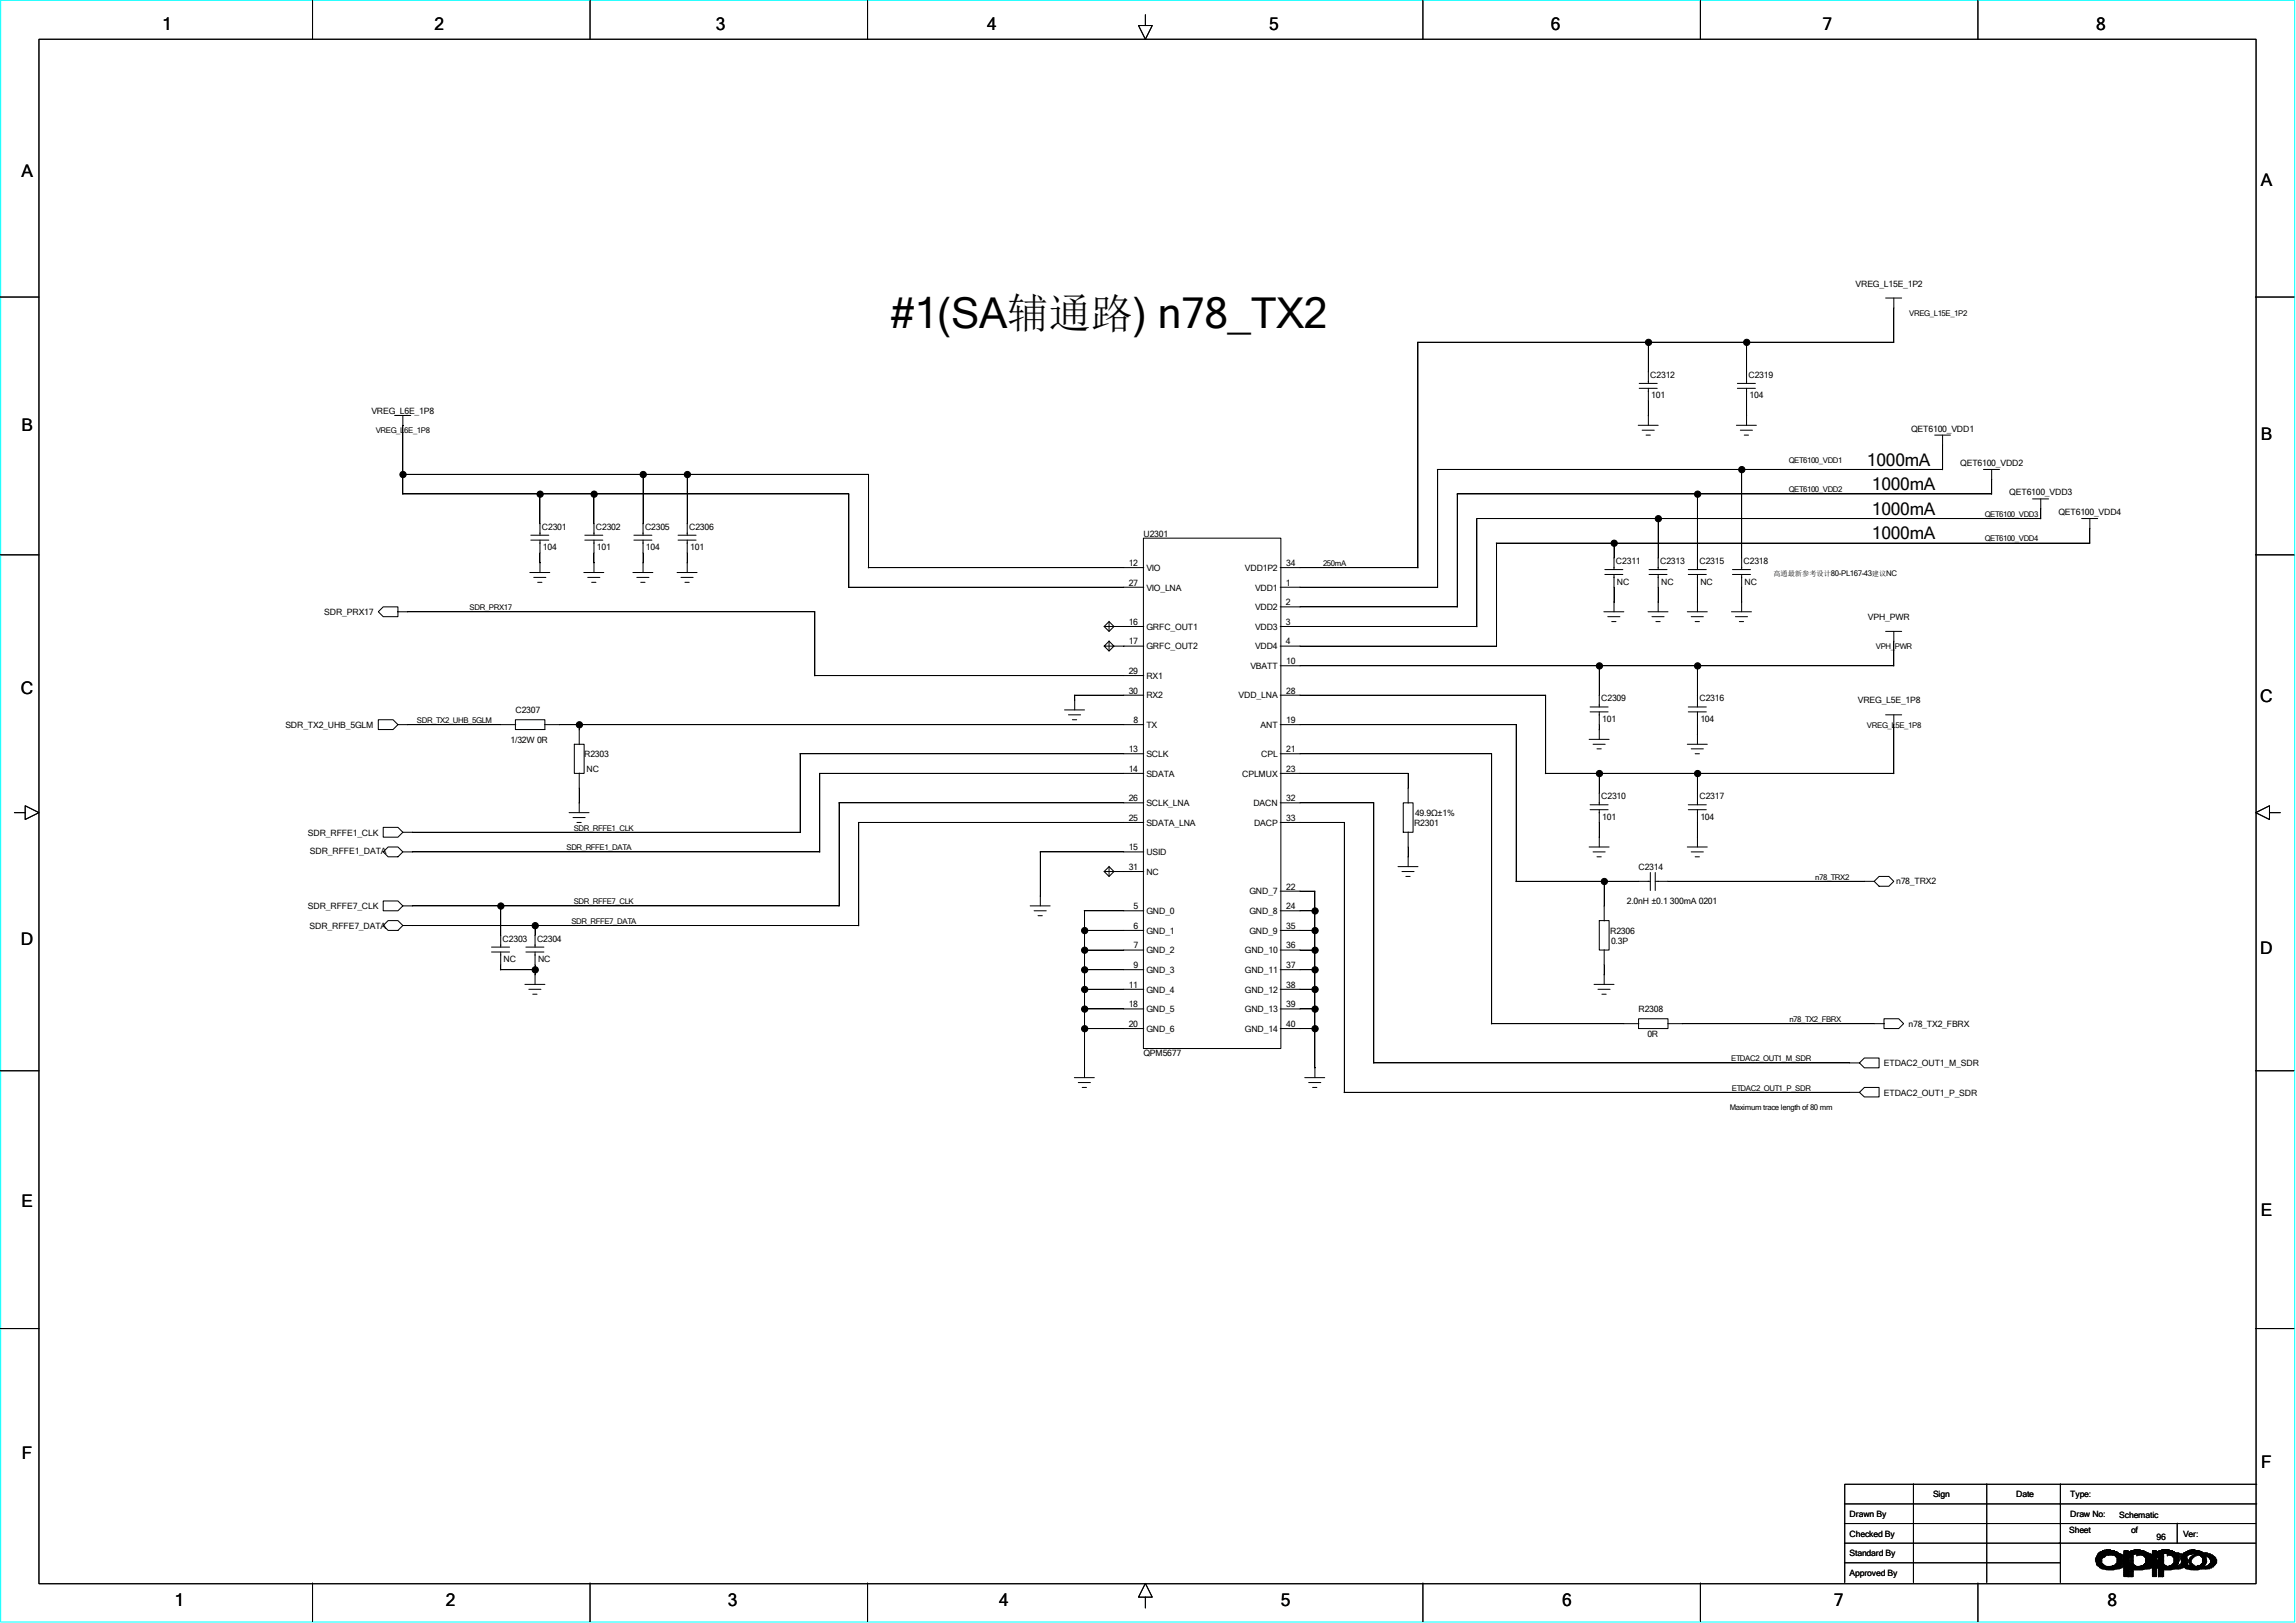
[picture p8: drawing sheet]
<svg xmlns="http://www.w3.org/2000/svg" width="297mm" height="210mm" viewBox="0 0 297 210" stroke-linecap="round" stroke-linejoin="round" font-family="sans-serif">
<defs><g id="words">
<text font-size="5.5" x="115.2" y="42.5">#1(SA辅通路) n78_TX2</text>
<g font-size="2.2">
<text x="21" y="3.9">1</text>
<text x="56.2" y="3.9">2</text>
<text x="92.6" y="3.9">3</text>
<text x="127.7" y="3.9">4</text>
<text x="164.2" y="3.9">5</text>
<text x="200.6" y="3.9">6</text>
<text x="235.8" y="3.9">7</text>
<text x="271.1" y="3.9">8</text>
<text x="2.8" y="22.9">A</text>
<text x="292.5" y="24.1">A</text>
<text x="2.8" y="55.8">B</text>
<text x="292.5" y="57">B</text>
<text x="241.5" y="60.3">1000mA</text>
<text x="242.1" y="63.5">1000mA</text>
<text x="242.1" y="66.6">1000mA</text>
<text x="242.1" y="69.8">1000mA</text>
<text x="2.7" y="89.7">C</text>
<text x="292.4" y="90.8">C</text>
<text x="2.7" y="122.3">D</text>
<text x="292.4" y="123.5">D</text>
<text x="2.8" y="156.2">E</text>
<text x="292.5" y="157.4">E</text>
<text x="2.8" y="188.8">F</text>
<text x="292.5" y="189.9">F</text>
<text x="22.6" y="207.9">1</text>
<text x="57.7" y="207.9">2</text>
<text x="94.1" y="207.9">3</text>
<text x="129.2" y="207.9">4</text>
<text x="165.7" y="207.9">5</text>
<text x="202.1" y="207.9">6</text>
<text x="237.2" y="207.9">7</text>
<text x="272.6" y="207.9">8</text>
</g>
<g font-size="1.1">
<text x="240" y="37.1">VREG_L15E_1P2</text>
<text x="48" y="53.6">VREG_L6E_1P8</text>
<text x="213.5" y="48.9">C2312</text>
<text x="213.6" y="51.6">101</text>
<text x="226.2" y="48.9">C2319</text>
<text x="226.3" y="51.6">104</text>
<text x="247.2" y="55.8">QET6100_VDD1</text>
<text x="253.6" y="60.3">QET6100_VDD2</text>
<text x="259.9" y="64.1">QET6100_VDD3</text>
<text x="70.1" y="68.5">C2301</text>
<text x="70.2" y="71.2">104</text>
<text x="77.1" y="68.5">C2302</text>
<text x="77.2" y="71.2">101</text>
<text x="83.4" y="68.5">C2305</text>
<text x="83.6" y="71.2">104</text>
<text x="89.2" y="68.5">C2306</text>
<text x="89.3" y="71.2">101</text>
<text x="147.9" y="69.4">U2301</text>
<text x="266.3" y="66.6">QET6100_VDD4</text>
<text x="146" y="75.8">27</text>
<text x="146" y="73.2">12</text>
<text x="148.3" y="73.9">VIO</text>
<text x="148.3" y="76.4">VIO_LNA</text>
<text x="161" y="73.9">VDD1P2</text>
<text x="162.3" y="76.4">VDD1</text>
<text x="166.3" y="75.8">1</text>
<text x="166.4" y="73.2">34</text>
<text x="209" y="73">C2311</text>
<text x="209.2" y="75.6">NC</text>
<text x="214.8" y="73">C2313</text>
<text x="214.9" y="75.6">NC</text>
<text x="219.8" y="73">C2315</text>
<text x="220" y="75.6">NC</text>
<text x="225.6" y="73">C2318</text>
<text x="225.7" y="75.6">NC</text>
<text x="42" y="79.6">SDR_PRX17</text>
<text x="146" y="83.4">17</text>
<text x="146" y="80.9">16</text>
<text x="148.3" y="81.5">GRFC_OUT1</text>
<text x="162.3" y="79">VDD2</text>
<text x="162.3" y="81.5">VDD3</text>
<text x="166.3" y="83.4">4</text>
<text x="166.3" y="80.9">3</text>
<text x="166.3" y="78.3">2</text>
<text x="241.6" y="80.2">VPH_PWR</text>
<text x="146" y="89.7">30</text>
<text x="146" y="87.2">29</text>
<text x="148.3" y="84">GRFC_OUT2</text>
<text x="148.3" y="87.8">RX1</text>
<text x="161.8" y="86.6">VBATT</text>
<text x="162.3" y="84">VDD4</text>
<text x="166.4" y="89.7">28</text>
<text x="166.4" y="85.9">10</text>
<text x="36.9" y="94.2">SDR_TX2_UHB_5GLM</text>
<text x="66.7" y="92.3">C2307</text>
<text x="146.6" y="93.6">8</text>
<text x="148.3" y="90.4">RX2</text>
<text x="148.3" y="94.2">TX</text>
<text x="160.2" y="90.4">VDD_LNA</text>
<text x="163.1" y="94.2">ANT</text>
<text x="166.4" y="93.6">19</text>
<text x="207.1" y="90.8">C2309</text>
<text x="207.3" y="93.4">101</text>
<text x="219.8" y="90.8">C2316</text>
<text x="220" y="93.4">104</text>
<text x="240.3" y="91">VREG_L5E_1P8</text>
<text x="66" y="96.1">1/32W 0R</text>
<text x="75.6" y="98">R2303</text>
<text x="75.9" y="99.9">NC</text>
<text x="146" y="97.3">13</text>
<text x="146" y="99.9">14</text>
<text x="148.3" y="98">SCLK</text>
<text x="148.3" y="100.5">SDATA</text>
<text x="160.7" y="100.5">CPLMUX</text>
<text x="163.2" y="98">CPL</text>
<text x="166.4" y="99.9">23</text>
<text x="166.4" y="97.3">21</text>
<text x="146" y="106.2">25</text>
<text x="146" y="103.7">26</text>
<text x="148.3" y="104.3">SCLK_LNA</text>
<text x="148.3" y="106.8">SDATA_LNA</text>
<text x="162.1" y="104.3">DACN</text>
<text x="162.2" y="106.8">DACP</text>
<text x="166.4" y="106.2">33</text>
<text x="166.4" y="103.7">32</text>
<text x="182.9" y="106.8">R2301</text>
<text x="183" y="105.6">49.9Ω±1%</text>
<text x="207.1" y="103.4">C2310</text>
<text x="207.3" y="106.1">101</text>
<text x="219.8" y="103.4">C2317</text>
<text x="220" y="106.1">104</text>
<text x="39.8" y="108.1">SDR_RFFE1_CLK</text>
<text x="40.1" y="110.5">SDR_RFFE1_DATA</text>
<text x="146" y="110">15</text>
<text x="146" y="112.6">31</text>
<text x="148.3" y="110.7">USID</text>
<text x="148.3" y="113.2">NC</text>
<text x="212" y="112.6">C2314</text>
<text x="39.8" y="117.6">SDR_RFFE7_CLK</text>
<text x="146.6" y="117.6">5</text>
<text x="148.3" y="118.3">GND_0</text>
<text x="161.6" y="115.7">GND_7</text>
<text x="161.6" y="118.3">GND_8</text>
<text x="166.4" y="117.6">24</text>
<text x="166.4" y="115.1">22</text>
<text x="210.4" y="117">2.0nH ±0.1 300mA 0201</text>
<text x="245.3" y="114.3">n78_TRX2</text>
<text x="40" y="120.2">SDR_RFFE7_DATA</text>
<text x="65" y="121.8">C2303</text>
<text x="65.2" y="124.5">NC</text>
<text x="69.5" y="121.8">C2304</text>
<text x="69.6" y="124.5">NC</text>
<text x="146.6" y="122.7">7</text>
<text x="146.6" y="120.2">6</text>
<text x="146.6" y="125.3">9</text>
<text x="148.3" y="120.8">GND_1</text>
<text x="148.3" y="123.4">GND_2</text>
<text x="148.3" y="125.9">GND_3</text>
<text x="161" y="123.4">GND_10</text>
<text x="161" y="125.9">GND_11</text>
<text x="161.6" y="120.8">GND_9</text>
<text x="166.4" y="125.3">37</text>
<text x="166.4" y="122.7">36</text>
<text x="166.4" y="120.2">35</text>
<text x="208.3" y="120.8">R2306</text>
<text x="208.4" y="122.1">0.3P</text>
<text x="146" y="130.3">18</text>
<text x="146" y="127.8">11</text>
<text x="148.3" y="128.4">GND_4</text>
<text x="148.3" y="131">GND_5</text>
<text x="161" y="128.4">GND_12</text>
<text x="161" y="131">GND_13</text>
<text x="166.4" y="130.3">39</text>
<text x="166.4" y="127.8">38</text>
<text x="212" y="131">R2308</text>
<text x="146" y="132.9">20</text>
<text x="147.9" y="136.7">QPM5677</text>
<text x="148.3" y="133.5">GND_6</text>
<text x="161" y="133.5">GND_14</text>
<text x="166.4" y="132.9">40</text>
<text x="213.1" y="134.2">0R</text>
<text x="243.7" y="138">ETDAC2_OUT1_M_SDR</text>
<text x="246.9" y="132.9">n78_TX2_FBRX</text>
<text x="243.7" y="141.8">ETDAC2_OUT1_P_SDR</text>
<text x="239.3" y="196.3">Drawn By</text>
<text x="250.1" y="193.8">Sign</text>
<text x="260.8" y="193.8">Date</text>
<text x="267.8" y="196.3">Draw No:</text>
<text x="267.8" y="193.8">Type:</text>
<text x="274.2" y="196.4">Schematic</text>
<text x="239.3" y="198.8">Checked By</text>
<text x="239.3" y="201.4">Standard By</text>
<text x="239.3" y="203.9">Approved By</text>
<text x="267.7" y="198.3">Sheet</text>
<text x="275.7" y="198.3">of</text>
<text x="279" y="199.2">96</text>
<text x="282.4" y="198.8">Ver:</text>
</g>
<g font-size="1">
<text x="247" y="40.9">VREG_L15E_1P2</text>
<text x="48.6" y="56.1">VREG_L6E_1P8</text>
<text x="231.4" y="59.9">QET6100_VDD1</text>
<text x="231.4" y="63.7">QET6100_VDD2</text>
<text x="256.8" y="70.1">QET6100_VDD4</text>
<text x="256.8" y="66.9">QET6100_VDD3</text>
<text x="171.2" y="73.2">250mA</text>
<text x="60.7" y="79">SDR_PRX17</text>
<text x="242.7" y="84">VPH_PWR</text>
<text x="53.9" y="93.6">SDR_TX2_UHB_5GLM</text>
<text x="241.5" y="94.2">VREG_L5E_1P8</text>
<text x="74.2" y="107.5">SDR_RFFE1_CLK</text>
<text x="73.3" y="110">SDR_RFFE1_DATA</text>
<text x="234.8" y="113.8">n78_TRX2</text>
<text x="73.9" y="119.5">SDR_RFFE7_DATA</text>
<text x="74.2" y="117">SDR_RFFE7_CLK</text>
<text x="223.9" y="137.3">ETDAC2_OUT1_M_SDR</text>
<text x="231.5" y="132.2">n78_TX2_FBRX</text>
<text x="223.8" y="143.6">Maximum trace length of 80 mm</text>
<text x="224" y="141.1">ETDAC2_OUT1_P_SDR</text>
</g>
<text font-size=".9" x="229.4" y="74.5">高通最新参考设计80-PL167-43建议NC</text>
</g></defs>
<path d="M.1 0h296.7v209.9h-296.7z" fill="none" stroke="#0ff" stroke-width=".13"/>
<g fill="none" stroke="#000" stroke-width=".13">
<path d="M5 5.1h286.8v199.8h-286.8zM40.4 .1v5M76.3 .1v5M112.2 .1v5M148.2 1.9v1.4h.9l-.9 1.8-.9-1.8h.9M184.1 .1v5M220 .1v5M255.9 .1v5M0 38.4h5M243.9 38.6h2.1M245 38.6v5.7M291.8 38.4h5"/>
<path d="M51.1 53.8h2M52.1 53.8v10.2M183.4 44.3h61.6M183.4 44.3v29.2M211.9 55h2.6M212 50.2h2.4M212 49.6h2.4M212.4 55.7h1.6M212.9 56.3h.6M213.2 44.3v5.3M213.2 50.2v4.8M224.6 55h2.6"/>
<path d="M224.7 50.2h2.4M224.7 49.6h2.4M225.1 55.7h1.6M225.6 56.3h.6M225.9 44.3v5.3M225.9 50.2v4.8M250.3 56.3h2M251.3 56.3v4.5M0 71.8h5M49.6 78.5h1.9v1.3h-1.9l-.7-.6zM51.4 79.2h54v8.3M52.1 63.9h57.7v12.1"/>
<path d="M52.1 61.4h60.3v12.1M68.5 74.1h2.6M68.7 69.9h2.3M68.7 69.3h2.3M69 74.7h1.6M69.6 75.4h.5M69.8 63.9v5.4M69.8 69.9v4.2M75.5 74.1h2.6M75.6 69.9h2.4M75.6 69.3h2.4M76 74.7h1.6"/>
<path d="M76.5 75.4h.6M76.8 63.9v5.4M76.8 69.9v4.2M81.9 74.1h2.6M82 69.9h2.3M82 69.3h2.3M82.4 74.7h1.5M82.9 75.4h.5M83.2 61.4v7.9M83.2 69.9v4.2M87.6 74.1h2.6M87.7 69.9h2.3"/>
<path d="M87.7 69.3h2.3M88.1 74.7h1.6M88.6 75.4h.6M88.9 61.4v7.9M88.9 69.9v4.2M109.8 76h38.2M112.3 73.4h35.7M147.9 69.6h17.8v66.1h-17.8zM165.6 73.4h17.8M165.6 76h20.4M165.6 78.5h22.9M185.9 60.7h65.4"/>
<path d="M186 60.7v15.3M188.5 63.9h69.1M188.5 63.9v14.7M191 67.1h73M191.1 67.1v14M193.5 70.3h76.8M193.6 70.3v13.4M207.5 79.2h2.6M207.6 74.3h2.3M207.6 73.7h2.3M208 79.8h1.5M208.8 70.3v3.4"/>
<path d="M208.8 74.3v4.9M213.2 79.2h2.6M213.3 74.3h2.3M213.3 73.7h2.3M213.7 79.8h1.6M214.5 67.1v6.6M214.5 74.3v4.9M218.3 79.2h2.6M218.4 74.3h2.3M218.4 73.7h2.3M218.8 79.8h1.5M219.6 63.9v9.8"/>
<path d="M219.6 74.3v4.9M224 79.2h2.6M224.1 74.3h2.3M224.1 73.7h2.3M224.5 79.8h1.6M225.3 60.7v13M225.3 74.3v4.9M256.6 60.7h2.1M257.6 60.7v3.3M262.9 64.6h2.1M264 64.6v2.5M269.3 67.1h2.1"/>
<path d="M270.3 67.1v3.2M291.8 71.8h5M48.9 93.1h1.9l.7 .7-.7 .6h-1.9zM51.4 93.8h15.3M66.7 93.1h3.8v1.3h-3.8zM70.4 93.8h77.6M74.3 96.3h1.3v3.8h-1.3zM74.9 93.8v2.6M103.5 97.5h44.5M103.5 97.5v10.2M105.4 87.4h42.6M137.7 91.9h2.6"/>
<path d="M138.2 92.5h1.6M138.7 93.1h.6M139 90h9M139 90v1.9M142.8 81.1l.7-.7 .6 .7-.6 .6-.7-.6h1.3M142.8 83.6l.7-.6 .6 .6-.6 .6-.7-.6h1.3M143.5 80.4v1.3M143.5 82.9v1.3M144.1 81.1h3.9M144.1 83.6h3.9M165.6 93.8h30.5v20.3M165.6 97.5h27.4v35"/>
<path d="M165.6 81.1h25.5M165.6 83.6h28M165.6 90h34.3v10.1M165.6 86.1h79.4M205.6 95.7h2.6M205.7 92.1h2.3M205.7 91.5h2.3M206.1 96.3h1.5M206.6 96.9h.5M206.9 86.1v5.4M206.9 92.1v3.6M208.5 80.4h.5"/>
<path d="M214.2 80.4h.6M218.3 96.3h2.6M218.4 92.1h2.3M218.4 91.5h2.3M218.8 96.9h1.5M219.3 80.4h.5M219.3 97.5h.5M219.6 86.1v5.4M219.6 92.1v4.2M225 80.4h.6M243.9 81.7h2.1M243.9 92.5h2.1"/>
<path d="M245 81.7v4.5M245 92.5v7.6M1.9 105.2h1.4v-.9l1.7 .9-1.7 .8v-.8M49.6 107.1h1.9l.6 .6-.6 .6h-1.9zM49.6 116.6h1.9l.6 .6-.6 .7h-1.9zM50.2 109.6h1.3l.6 .6-.6 .7h-1.3l-.6-.7zM50.2 119.1h1.3l.6 .7-.6 .6h-1.3l-.6-.6zM52.1 107.7h51.4M52.1 110.2h53.9M52.1 117.2h56.4M52.1 119.8h59M64.8 117.2v5.4"/>
<path d="M69.2 119.8v2.8M73.6 105.2h2.6M74.1 105.8h1.6M74.6 106.4h.6M74.9 100v5.2M106 100.1h42M106 100.1v10.2M108.5 103.9h39.5M108.5 103.9v13.4M111 106.4h37M111.1 106.4v13.4M133.3 117.2h2.5"/>
<path d="M133.8 117.9h1.5M134.3 118.5h.5M134.5 110.2h13.5M134.6 110.2v7M140.3 117.9h7.7M140.3 117.9v21.5M142.8 112.8l.7-.7 .6 .7-.6 .6-.7-.6h1.3M143.5 112.1v1.3M144.1 112.8h3.9M165.6 115.3h4.5v24.1M165.6 117.9h4.5M165.6 100.1h16.6v3.8"/>
<path d="M165.6 103.9h12.1v33.7M165.6 106.4h8.3v35M180.8 112.1h2.6M181.4 112.8h1.5M181.5 103.9h1.3v3.8h-1.3zM181.9 113.4h.5M182.2 107.7v4.4M196.1 114h17.4M199.9 100.1h45.1M205.6 109.6h2.6M205.7 104.8h2.3M205.7 104.1h2.3"/>
<path d="M206.1 110.2h1.5M206.6 110.9h.5M206.9 119.1h1.3v3.8h-1.3zM206.9 100.1v4M206.9 104.8v4.8M207.5 114v5.2M213.5 112.9v2.3M214.1 114h28.4M214.1 112.9v2.3M218.3 109.6h2.6M218.4 104.8h2.3M218.4 104.1h2.3"/>
<path d="M218.8 110.2h1.5M219.3 110.9h.5M219.6 100.1v4M219.6 104.8v4.8M243.1 113.4h1.2l.7 .6-.7 .7h-1.2l-.7-.7zM293.6 105.2v-.9l-1.8 .9 1.8 .8v-.8h1.4M0 138.6h5M63.6 123.2h2.3M63.6 122.6h2.3M64.7 125.5h4.5M64.8 123.2v2.3M67.9 127.4h2.6"/>
<path d="M68 123.2h2.4M68 122.6h2.4M68.4 128h1.6M68.9 128.7h.6M69.2 123.2v4.2M139 139.4h2.6M140.3 128h7.7M140.3 120.4h7.7M140.3 122.9h7.7M140.3 125.5h7.7M140.3 130.6h7.7M140.3 133.1h7.7"/>
<path d="M165.6 128h4.5M165.6 120.4h4.5M165.6 122.9h4.5M165.6 125.5h4.5M165.6 130.6h4.5M165.6 133.1h4.5M168.8 139.4h2.6M177.7 137.5h62.9M192.9 132.5h19.1M206.2 127.4h2.6M206.7 128h1.6M207.2 128.7h.6"/>
<path d="M207.5 122.9v4.5M212 131.8h3.8v1.3h-3.8zM215.7 132.5h28.1M240.5 137.5l.7-.6h1.9v1.3h-1.9zM243.7 131.8h1.9l.7 .7-.7 .6h-1.9zM291.8 138.6h5M139.5 140.1h1.6M140 140.7h.5M169.3 140.1h1.6M169.8 140.7h.5M173.9 141.4h66.7M240.5 141.4l.7-.7h1.9v1.2h-1.9z"/>
<path d="M0 171.9h5M291.8 171.9h5M238.6 194.6h53.3M238.6 199.7h53.2M238.6 197.1h53.2M247.5 192v12.8M257 192v12.8M266.5 192v12.8M281.6 197.1v2.6M291.9 192.1h-53.3v12.7M40.4 204.9v4.9M76.3 204.9v4.9"/>
<path d="M112.2 204.9v4.9M148.2 206.7h.9l-.9-1.8-.9 1.8h.9v1.4M184.1 204.9v4.9M220 204.9v4.9M238.6 202.2h27.9M255.9 204.9v4.9M271.1 201.6h.9M271.1 201.7h.8M271.1 201.8h.8M271.1 202h.8M271.1 202.1h.8M271.2 201.3h1.2"/>
<path d="M271.2 201.5h1.1M271.2 202.2h.7M271.2 202.4h.8M271.2 202.5h1M271.2 201.5v1M271.2 201.4v.8M271.3 201.1h3M271.3 201.2h.8M271.3 202.6h1M271.4 201.2v1.4h.6v.4v-.6M271.4 201.2v1.3M271.4 201h2.5"/>
<path d="M271.5 201v1.6v-1.5v.1M271.5 202.2v.4h.7M271.5 201a2.22 2.22 0 0 1 2.9 .3l.1 .8a1.54 1.54 0 0 1-1.7 1l-.9-.1-.7-.5-.1-.8zM271.6 202.7h3.1M271.6 202.9h3M271.6 201.6l.5-.4 .7-.2 .7 .2 .4 .4v.6l-.4 .4-.7 .1-.7-.1-.5-.4zM271.6 200.9v1.8M271.6 200.8h2.2M271.7 201.5l.3-.2a2.52 2.52 0 0 1 2.2-.2l.5 .1v.1h.1l.1 .3h.1v.2h.2v.2a.87 .87 0 0 1-.7 .7 1.03 1.03 0 0 1-.9 .3 3 3 0 0 1-1.6-.3l-.1-.2-.3-.1v-.6zM271.7 200.8v2.1M271.9 201.7l.2-.2h.1a.72 .72 0 0 1 .8-.3h.6l.6 .4h.1v.2h.1v.4h-.1l-.1 .3h-.2v.1l-.5 .1-.1 .2h-.6v-.2a.62 .62 0 0 1-.7-.2l-.2-.1zM271.9 202.5v.5h1.9"/>
<path d="M271.9 200.8v1M271.9 202.2v.4M272 200.7v.5M272 201.3v.3M272 200.7h1.4M272.1 203h1.8M272.1 200.7v.8M272.1 202.5v.5M272.2 200.7v.4M272.2 202.6v.4M272.2 200.6h.8M272.4 200.7v.7"/>
<path d="M272.4 202.7v.4M272.5 203.1h1M272.5 200.5v.8M272.5 202.7v.4M272.6 200.5v.8M272.6 202.7v.4M272.8 200.5v.8M272.8 202.7v.4M272.8 201.2h-.6v.3M272.9 200.5v.8M272.9 202.7v.4M273 200.5v.8"/>
<path d="M273 202.7v.4M273.1 200.7v.6M273.1 202.7v.4M273.3 200.7v.6M273.3 202.6v.5M273.3 202.6h2.9M273.4 201.2h1.2M273.4 200.7v.6M273.4 202.6v.5M273.5 202.6v.4M273.5 200.7v.6M273.6 201.3h1.1"/>
<path d="M273.6 202.5h2.5M273.6 200.8v.5M273.6 202.4v.6M273.7 201.5h2.3M273.7 202.4h2.3M273.8 200.8v.7M273.8 202.3v.7M273.9 201.6h2.1M273.9 201.7h2.1M273.9 201.8h2.1M273.9 202h2.1M273.9 202.1h2.1"/>
<path d="M273.9 202.2h2.1M273.9 200.8v.8M273.9 202.2v.8M274 200.9v2.1M274.2 201v2M274.3 201.1v1.8M274.4 201.2v1.7M274.5 201.2v1.6M274.7 201.2v1.6M274.7 201h3.2M274.7 201.2h1.3M274.7 201.3h1.3"/>
<path d="M274.7 202.7h6.8M274.7 202.9h7.7M274.7 203h3.2M274.7 203.2h1.3M274.7 203.4h1.3M274.7 203.5h1.3M274.7 203.6h1.3M274.7 203.8h1.3M274.7 204h1.3M274.7 203.9h1.3M274.7 200.8h2.9M274.7 200.7h.6"/>
<path d="M274.8 200.7h.5v.3v-.2l.9-.2h.6l.3 .1a1.21 1.21 0 0 1 1 .9 1.21 1.21 0 0 1-.4 1.3 2.25 2.25 0 0 1-1.4 .2 .83 .83 0 0 1-.9-.2h-.1v1.1h-.5zM274.8 200.7v3.3M274.9 200.7v3.3M275 200.7v3.3M275.2 200.7v3.3M275.3 200.7v3.3M275.3 201.6l.5-.4 .6-.2 .8 .2 .4 .4v.6l-.4 .4-.8 .1-.6-.1-.5-.4zM275.4 200.8v3.2M275.5 200.8v3.2M275.6 200.7h1.7M275.7 200.7v3.3M275.8 200.7v3.3"/>
<path d="M275.9 200.7v3.3M276.1 200.5v.6M276.1 202.5v.6M276.1 200.6h.7M276.2 200.5v.6h-1.5M276.2 202.6v.5M276.3 200.5v.6M276.3 202.7v.4M276.4 201v.3v-.1h1.2l.1 .1h.3l.2 .5h.1v.4h-.1v.2l-.2 .1v.1l-.5 .1-.2 .2h-.6v-.2h-.4v-.1h-.1l-.3-.2M276.4 201.2h.3M276.4 200.5v.5M276.4 202.7v.4"/>
<path d="M276.6 200.5v.8M276.6 202.7v.4M276.7 200.5v.8M276.7 202.7v.4M276.8 200.5v.8M276.8 202.7v.4M276.9 200.7v.6M276.9 202.6v.5M277 201.2h2.9M277 202.6h.8M277.1 200.7v.6M277.1 202.6v.5"/>
<path d="M277.2 202.6v.5h-2.5M277.2 200.7v.6M277.3 201.3h2.6M277.3 202.5h.7M277.3 200.7v.6M277.3 202.4v.6M277.4 202.4h1.7M277.5 200.8v.7M277.5 202.3v.7M277.5 201.6h.6M277.5 201.7h1.5M277.5 201.8h1.5"/>
<path d="M277.5 202.1h.7M277.5 202.2h1.5M277.6 200.8v.8M277.6 202.2v.8M277.7 200.9v2.1M277.8 201v2M278 202.6h2.2M278 201v2M278.1 201.1v1.3M278.2 201.6h.8M278.2 201.8v.2h-.7M278.2 201.1v.7"/>
<path d="M278.2 202.2v.7M278.3 201.1h-1.9l.3-.1h1.3v.1h.2l.5 .2v.2l.3 .1v.2h.1v.2a1.02 1.02 0 0 1-.9 .9l-.1 .1h-1.7l-.5-.4M278.3 202h.8M278.3 202.1h.8M278.3 201.2v1.7M278.4 201h3.4M278.4 201.1h1.5M278.4 203h.6M278.4 203.1h.6M278.4 203.2h.6M278.4 203.4h.6M278.4 203.5h.6"/>
<path d="M278.4 203.6h.6M278.4 203.8h.6M278.4 203.9h.6M278.4 200.8h2.9M278.4 200.7h.6M278.5 200.7h.5v.3v-.2h.1a2.02 2.02 0 0 1 2.4 .3l.1 .2a.49 .49 0 0 1 .2 .8 1.18 1.18 0 0 1-1.6 1h-.2a.83 .83 0 0 1-.9-.2h-.1v1.1h-.5zM278.5 200.7v3.3M278.6 200.7v3.3M278.7 200.7v3.3M278.8 200.7v3.3M279 200.7v3.3h-.6M279.1 200.8v.7h-1.7"/>
<path d="M279.1 202v.1M279.1 202.3v.6M279.2 203h2.6M279.2 201.5h.7M279.2 201.6h.7M279.2 201.7h.7M279.2 201.8h.7M279.2 202h.7M279.2 202.1h.7M279.2 202.2h.7M279.2 202.4h.7M279.2 203.2h.7"/>
<path d="M279.2 203.4h.7M279.2 203.5h.7M279.2 203.6h.7M279.2 200.7v3.3M279.2 203.8h.7M279.2 204h.7M279.2 203.9h.7M279.3 200.7h1.7M279.4 200.7v3.3M279.4 201.2l.7-.2 .8 .2 .4 .4v.6l-.4 .4-.8 .1-.7-.1-.4-.4v-.6zM279.5 200.7v3.3M279.6 200.5v3.5"/>
<path d="M279.7 200.5v3.5M279.9 200.5v3.5M280 200.5v.5M280 202.5v.6M280 202.5h-1.9v.5M280.1 200.5v.5M280.1 202.6v.5M280.2 200.5v.5M280.2 202.6v.5M280.3 201.1h1.9M280.4 201.1l.2-.1h1.3v.1h.1a.4 .4 0 0 1 .5 .2h.2l.2 .3 .1 .2a1.05 1.05 0 0 1-.7 1.1l-.3 .1h-1.6v-.1l-.5-.2v-.1M280.4 200.5v.8v-.1h.4a1.34 1.34 0 0 1 1.4 .5v.1h.1v.4h-.1v.2l-.3 .1v.1l-.4 .1a1.08 1.08 0 0 1-1 0h-.3v-.1l-.3-.1v-.1"/>
<path d="M280.4 201.2h.3M280.4 202.7v.4M280.5 200.5v.8M280.5 202.7v.4M280.6 200.5v.8M280.6 202.6v.5M280.7 201.2h2.5M280.8 202.6h.7M280.8 200.7v.6M280.8 202.6v.5M280.9 202.6v.5h-1.7M280.9 200.7v.6"/>
<path d="M281 202.5h.6M281 200.7v.6M281 202.4v.6M281.1 201.5h.7M281.1 200.8v.7M281.1 202.3v.7M281.2 201.6h.7M281.2 201.7h.7M281.2 201.8h.7M281.2 202h.7M281.2 202.1h.6M281.2 202.2h.6"/>
<path d="M281.3 200.8v2.2M281.4 200.9v2.1M281.5 201v2M281.6 201v1.6M281.8 201v1.4h-.7M281.8 202.6v.4M281.9 201.5h.9M281.9 201.1v.4M282 201.1v.4M282.1 201.7h.9M282.2 201.6h.8M282.2 201.8h.9"/>
<path d="M282.2 202h.9M282.2 202.2h.9M282.2 201.1v.5M282.3 202.1h.8M282.3 201.1v1.8M282.4 201v1.8M282.5 201h3M282.5 200.9v1.9M282.5 201a2.06 2.06 0 0 1 2.8 .3l.2 .8-.4 .6-.8 .4-1.5-.1-.5-.5-.1-.8zM282.6 202.9h3.5M282.7 200.9v2M282.7 203h2.8"/>
<path d="M282.7 200.8h2.1M282.8 200.8v2.2M282.9 200.8v.5h-1.9M282.9 201.7v1.3M283 202.4h-.8v.5M283 202.5h-1v.5M283 200.7h1.3M283 201.2l.8-.2 .8 .2 .3 .4v.6l-.3 .4-.8 .1-.8-.1-.3-.4v-.6zM283 200.7v.5M283 202.4v.6M283.2 201.8h.3M283.2 202h.3"/>
<path d="M283.2 202.1h.3M283.2 202.2h.3M283.2 202.6h-1.3v.4M283.2 200.7v.4M283.2 202.6v.4M283.3 200.6h.6M283.3 201.7h.3M283.3 202.4h.3M283.3 200.7v.4M283.3 202.6v.5M283.4 202.5h.3M283.4 200.7v.4"/>
<path d="M283.4 202.1v.5M283.4 202.7v.4M283.4 201.7l.3-.1a.68 .68 0 0 1 .9-.4h.2a.68 .68 0 0 1 .9 .4 .48 .48 0 0 1 .3 .4 .48 .48 0 0 1-.3 .5 .62 .62 0 0 1-.6 .2l-.2 .2h-.5l-.1-.2a.87 .87 0 0 1-.9-.6zM283.5 200.5v.6h-1M283.5 202.6h.3M283.5 201.3v.5M283.5 202.4v.2M283.5 202.7v.4M283.6 201.6h-.3v.9M283.7 201.2h.2v-.1h.4v-.1h1.3v.1h.4v.1a.85 .85 0 0 1 .7 1l-.1 .3h-.1v.1l-.4 .1v.2l-.5 .1h-1.3l-.5-.1v-.2l-.5-.2v-.1a.63 .63 0 0 1 .4-1.1zM283.7 200.5v.6M283.7 202.5v.6"/>
<path d="M283.8 200.5v.5M283.8 202.5v.6M283.8 201.5h-.4v.4M283.9 200.5v.9M283.9 202.6v.5M284 201.1h1.9M284.1 200.7v.7M284.1 202.7v.4M284.1 201.3h-.4v.3M284.2 200.7v.6M284.2 202.7v.4M284.3 200.7v.6"/>
<path d="M284.3 202.6v.5M284.4 201.2h-.6v.3M284.4 202.6v.5h-1M284.4 200.7v.6M284.5 201.2h1.6M284.6 200.7v.6M284.6 202.6v.4M284.6 201.3h1.7M284.6 202.5h.6M284.7 200.8v.5M284.7 202.4v.6M284.8 201.5h.5"/>
<path d="M284.8 200.8v.7M284.8 202.3v.7M284.9 201.6h.4M284.9 201.7h.4M284.9 201.8h.6M284.9 202h.6M284.9 202.1h.6M284.9 202.2h.4M284.9 200.9v2.1M285.1 202.7h-3.5v.3M285.1 201v2M285.2 201v1.6h-.9"/>
<path d="M285.2 202.7v.3M285.3 201v1.4h-.5M285.5 201v.4M285.5 202.6v.4M285.6 201.5h.9M285.6 201v.4M285.7 201.1v.4M285.8 201.6h.8M285.8 201.7h.8M285.8 201.1v.7M286 201.8h.8M286 202h.8"/>
<path d="M286 202.1h.8M286 202.2h.8M286 201.1v1.8M286.1 201.2v1.7M286.2 201.2v1.6M286.3 202.7h-1v.3M286.3 201.3v1.5M286.4 202.6h-.8v.4M286.5 201.5v1M286.5 202.5h-.8v.5M286.6 201.6v.8M286.6 202.4h-.8v.6"/>
<path d="M286.7 201.8v.5"/>
<circle cx="213.3" cy="44.3" r=".4"/>
<circle cx="226" cy="44.3" r=".4"/>
<circle cx="52.1" cy="61.4" r=".4"/>
<circle cx="69.9" cy="63.9" r=".4"/>
<circle cx="76.9" cy="63.9" r=".4"/>
<circle cx="83.2" cy="61.4" r=".4"/>
<circle cx="88.9" cy="61.4" r=".4"/>
<circle cx="208.8" cy="70.3" r=".4"/>
<circle cx="214.5" cy="67.1" r=".4"/>
<circle cx="219.6" cy="63.9" r=".4"/>
<circle cx="225.3" cy="60.8" r=".4"/>
<circle cx="75" cy="93.8" r=".4"/>
<circle cx="206.9" cy="86.2" r=".4"/>
<circle cx="219.6" cy="86.2" r=".4"/>
<circle cx="64.8" cy="117.2" r=".4"/>
<circle cx="69.2" cy="119.8" r=".4"/>
<circle cx="170.1" cy="117.9" r=".4"/>
<circle cx="206.9" cy="100.1" r=".4"/>
<circle cx="207.5" cy="114.1" r=".4"/>
<circle cx="219.6" cy="100.1" r=".4"/>
<circle cx="69.2" cy="125.5" r=".4"/>
<circle cx="140.3" cy="123" r=".4"/>
<circle cx="140.3" cy="120.4" r=".4"/>
<circle cx="140.3" cy="130.6" r=".4"/>
<circle cx="140.3" cy="128" r=".4"/>
<circle cx="140.3" cy="125.5" r=".4"/>
<circle cx="140.3" cy="133.1" r=".4"/>
<circle cx="170.1" cy="123" r=".4"/>
<circle cx="170.1" cy="120.4" r=".4"/>
<circle cx="170.1" cy="130.6" r=".4"/>
<circle cx="170.1" cy="133.1" r=".4"/>
<circle cx="170.1" cy="128" r=".4"/>
<circle cx="170.1" cy="125.5" r=".4"/>
</g>
<g fill="#000">
<path d="M213.2 51.9v1.9z" fill-rule="evenodd"/>
<path d="M225.9 51.9v1.9z" fill-rule="evenodd"/>
<path d="M69.8 71.5v1.3z" fill-rule="evenodd"/>
<path d="M76.8 71.5v1.3z" fill-rule="evenodd"/>
<path d="M83.2 71.5v1.3z" fill-rule="evenodd"/>
<path d="M88.9 71.5v1.3z" fill-rule="evenodd"/>
<path d="M208.8 76v1.9z" fill-rule="evenodd"/>
<path d="M208.8 70.3v1.9z" fill-rule="evenodd"/>
<path d="M214.5 76v1.9z" fill-rule="evenodd"/>
<path d="M219.6 76v1.9z" fill-rule="evenodd"/>
<path d="M225.3 76v1.9z" fill-rule="evenodd"/>
<path d="M257.6 62v1.9z" fill-rule="evenodd"/>
<path d="M264 65.8v1.3z" fill-rule="evenodd"/>
<path d="M270.3 68.4v1.9z" fill-rule="evenodd"/>
<path d="M74.9 93.8v.6z" fill-rule="evenodd"/>
<path d="M139 90v.6z" fill-rule="evenodd"/>
<path d="M206.9 93.8v.6z" fill-rule="evenodd"/>
<path d="M219.6 93.8v1.2z" fill-rule="evenodd"/>
<path d="M69.2 119.8v1.2z" fill-rule="evenodd"/>
<path d="M74.9 102v1.9z" fill-rule="evenodd"/>
<path d="M168.2 115.3h1.9z" fill-rule="evenodd"/>
<path d="M168.2 117.9h1.9z" fill-rule="evenodd"/>
<path d="M182.2 109.6v1.3z" fill-rule="evenodd"/>
<path d="M182.2 100.1v1.9z" fill-rule="evenodd"/>
<path d="M206.9 106.4v1.9z" fill-rule="evenodd"/>
<path d="M219.6 106.4v1.9z" fill-rule="evenodd"/>
<path d="M64.8 124.8v.7z" fill-rule="evenodd"/>
<path d="M69.2 124.8v.7z" fill-rule="evenodd"/>
<path d="M69.2 125.5v.6z" fill-rule="evenodd"/>
<path d="M168.2 128h1.9z" fill-rule="evenodd"/>
<path d="M168.2 125.5h1.9z" fill-rule="evenodd"/>
<path d="M168.2 122.9h1.9z" fill-rule="evenodd"/>
<path d="M168.2 120.4h1.9z" fill-rule="evenodd"/>
<path d="M168.2 133.1h1.9z" fill-rule="evenodd"/>
<path d="M168.2 130.6h1.9z" fill-rule="evenodd"/>
<path d="M207.5 124.8v1.3z" fill-rule="evenodd"/>
<circle cx="213.3" cy="44.3" r=".41"/>
<circle cx="226" cy="44.3" r=".41"/>
<circle cx="52.1" cy="61.4" r=".41"/>
<circle cx="69.9" cy="63.9" r=".41"/>
<circle cx="76.9" cy="63.9" r=".41"/>
<circle cx="83.2" cy="61.4" r=".41"/>
<circle cx="88.9" cy="61.4" r=".41"/>
<circle cx="208.8" cy="70.3" r=".41"/>
<circle cx="214.5" cy="67.1" r=".41"/>
<circle cx="219.6" cy="63.9" r=".41"/>
<circle cx="225.3" cy="60.8" r=".41"/>
<circle cx="75" cy="93.8" r=".41"/>
<circle cx="206.9" cy="86.2" r=".41"/>
<circle cx="219.6" cy="86.2" r=".41"/>
<circle cx="64.8" cy="117.2" r=".41"/>
<circle cx="69.2" cy="119.8" r=".41"/>
<circle cx="170.1" cy="117.9" r=".41"/>
<circle cx="206.9" cy="100.1" r=".41"/>
<circle cx="207.5" cy="114.1" r=".41"/>
<circle cx="219.6" cy="100.1" r=".41"/>
<circle cx="69.2" cy="125.5" r=".41"/>
<circle cx="140.3" cy="128" r=".41"/>
<circle cx="140.3" cy="123" r=".41"/>
<circle cx="140.3" cy="125.5" r=".41"/>
<circle cx="140.3" cy="120.4" r=".41"/>
<circle cx="140.3" cy="130.6" r=".41"/>
<circle cx="140.3" cy="133.1" r=".41"/>
<circle cx="170.1" cy="128" r=".41"/>
<circle cx="170.1" cy="130.6" r=".41"/>
<circle cx="170.1" cy="125.5" r=".41"/>
<circle cx="170.1" cy="133.1" r=".41"/>
<circle cx="170.1" cy="120.4" r=".41"/>
<circle cx="170.1" cy="123" r=".41"/>
</g>
<use href="#words"/>
</svg>
